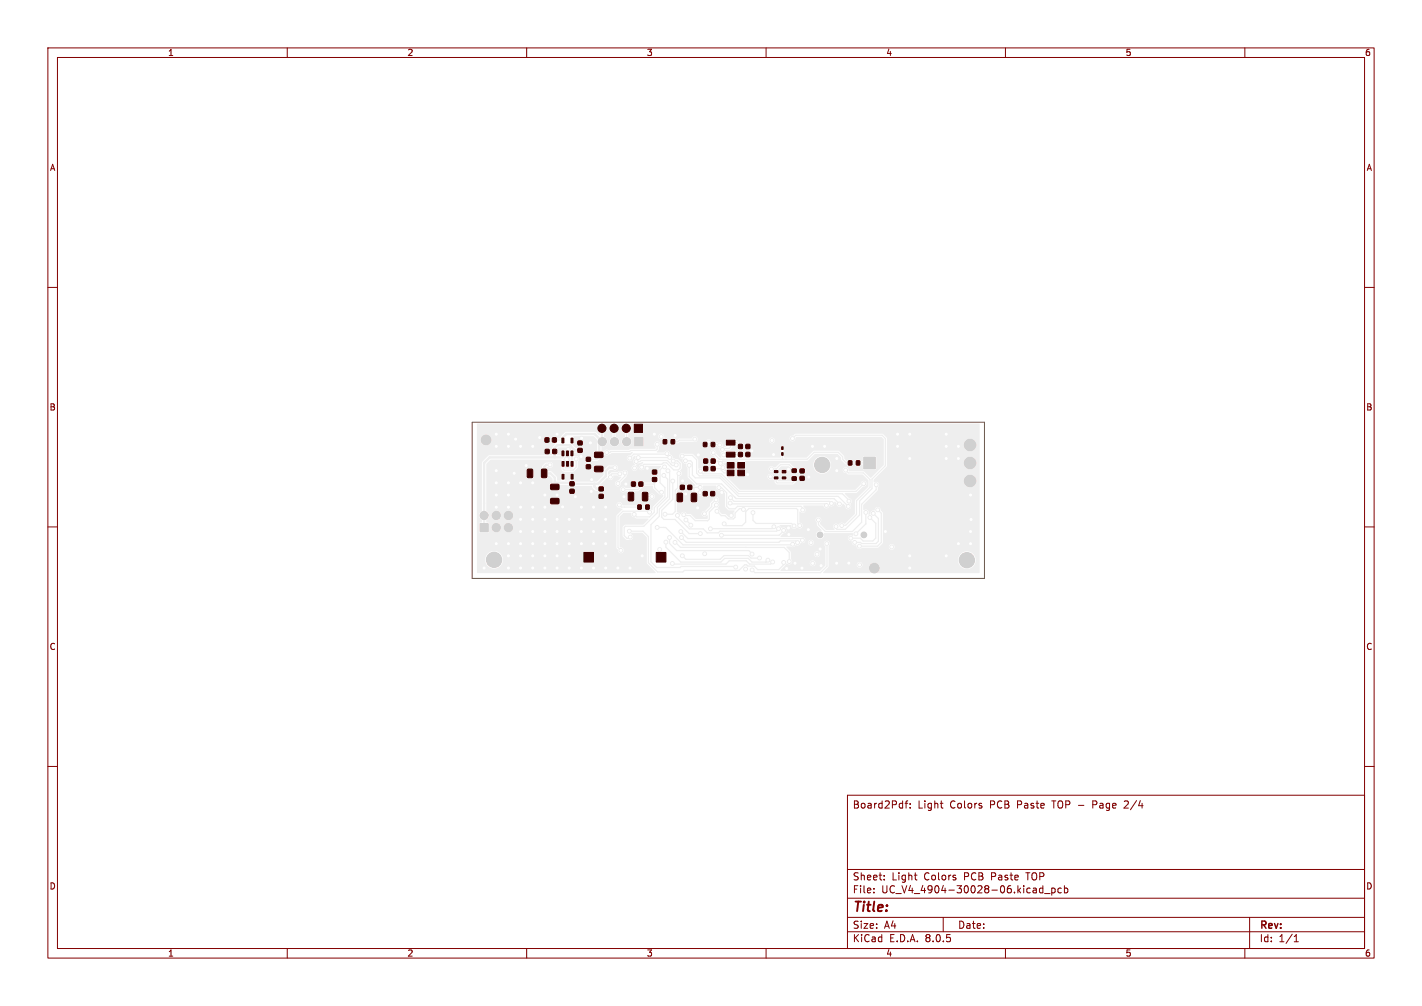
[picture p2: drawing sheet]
<svg xmlns="http://www.w3.org/2000/svg" width="297mm" height="210mm" viewBox="0 0 297 210" stroke-linecap="round" stroke-linejoin="round" font-family="sans-serif">
<defs><g id="words">
<text font-size="2.8" fill="#830000" x="178" y="190.9">Title:</text>
<g font-size="2.1" fill="#830000">
<text x="178" y="169">Board2Pdf:</text>
<text x="191.7" y="169">Light</text>
<text x="198.4" y="169">Colors</text>
<text x="206.9" y="169">PCB</text>
<text x="212.7" y="169">Paste</text>
<text x="220.2" y="169">TOP -</text>
<text x="228.8" y="169">Page</text>
<text x="235.6" y="169">2/4</text>
<text x="178" y="184">Sheet:</text>
<text x="186.2" y="184">Light</text>
<text x="193" y="184">Colors</text>
<text x="201.5" y="184">PCB</text>
<text x="207.2" y="184">Paste</text>
<text x="214.8" y="184">TOP</text>
<text x="178" y="186.7">File:</text>
<text x="184.1" y="186.7">UC_V4_4904-30028-06.kicad_pcb</text>
<text x="178" y="196.9">KiCad</text>
<text x="178" y="194.1">Size:</text>
<text x="184.7" y="194.1">A4</text>
<text x="185.7" y="196.9">E.D.A.</text>
<text x="193.3" y="196.9">8.0.5</text>
<text x="200" y="194.1">Date:</text>
<text x="263" y="194.3">Rev:</text>
<text x="263" y="196.9">Id:</text>
<text x="267.1" y="196.9">1/1</text>
</g>
<g font-size="1.8" fill="#830000">
<text x="35" y="11.9">1</text>
<text x="85" y="11.9">2</text>
<text x="135" y="11.9">3</text>
<text x="185" y="11.9">4</text>
<text x="235" y="11.9">5</text>
<text x="285" y="11.9">6</text>
<text x="10.3" y="35.9">A</text>
<text x="285.4" y="35.9">A</text>
<text x="10.3" y="85.9">B</text>
<text x="285.3" y="85.9">B</text>
<text x="10.3" y="135.9">C</text>
<text x="285.3" y="135.9">C</text>
<text x="10.3" y="185.9">D</text>
<text x="285.3" y="185.9">D</text>
<text x="35" y="199.9">1</text>
<text x="85" y="199.9">2</text>
<text x="135" y="199.9">3</text>
<text x="185" y="199.9">4</text>
<text x="235" y="199.9">5</text>
<text x="285" y="199.9">6</text>
</g>
</g></defs>
<g fill="#eee" stroke="#eee" stroke-width=".21">
<path d="M133.5 100.6h.7v.9h-.7z"/>
<path d="M131.9 100.6h.8v.9h-.8z"/>
<path d="M140.2 91.8h.7v.8h-.7z"/>
<path d="M138.5 91.8h.7v.8h-.7z"/>
<path d="M163.4 99.6h.7v.4h-.7z"/>
<path d="M163.4 98.2h.7v.5h-.7z"/>
<path d="M161.7 98.3h.8v.4h-.8z"/>
<path d="M161.7 99.6h.8v.4h-.8z"/>
<path d="M144.4 103l.9-.1 .2 .2v1.4l-.1 .2h-.8l-.2-.1z"/>
<path d="M141.5 103l.8-.1 .2 .2 .1 1.4-.2 .2h-.7l-.3-.1z"/>
<path d="M151.9 98.2h1.4v1.1h-1.4z"/>
<path d="M154.1 98.2h1.4v1.1h-1.4z"/>
<path d="M154.1 96.6h1.4v1.1h-1.4z"/>
<path d="M151.9 96.6h1.4v1.1h-1.4z"/>
<path d="M167.1 97.9h.8v.8h-.8z"/>
<path d="M167.1 99.5h.8v.7h-.8z"/>
<path d="M119.1 102.2h.8v.7h-.8z"/>
<path d="M119.1 100.6h.8v.8h-.8z"/>
<path d="M146.9 92.4h.7v.8h-.7z"/>
<path d="M148.6 92.4h.7v.8h-.7z"/>
<path d="M125.1 103.2h.9v.8h-.9z"/>
<path d="M125.1 101.7h.9v.7h-.9z"/>
<path d="M136.3 99.7h.8v.8h-.8z"/>
<path d="M136.3 98.2h.8v.7h-.8z"/>
<path d="M132.6 91.3h1.7v1.7h-1.7z"/>
<path d="M113.9 91.4h.7v.9h-.7z"/>
<path d="M115.4 91.4h.8v.9h-.8z"/>
<path d="M151.7 91.9h1.8v1h-1.8z"/>
<path d="M151.7 94.4h1.8v1h-1.8z"/>
<path d="M117.4 94.1h.4v1h-.4z"/>
<path d="M118.3 94.1h.4v1h-.4z"/>
<path d="M119.3 94.1h.4v1h-.4z"/>
<path d="M119.3 91.5h.4v.9h-.4z"/>
<path d="M117.4 91.5h.4v.9h-.4z"/>
<path d="M134.2 102.8h.9l.2 .1v1.4l-.1 .2-.8 .1-.2-.2z"/>
<path d="M131.3 102.8h.8l.2 .1 .1 1.4-.2 .2-.7 .1-.3-.2z"/>
<path d="M154.3 92.8h.7v.8h-.7z"/>
<path d="M155.8 92.8h.8v.8h-.8z"/>
<path d="M113.1 98l.9-.1 .2 .2v1.4l-.1 .2h-.8l-.2-.1z"/>
<path d="M110.2 98l.8-.1 .2 .2 .1 1.4-.2 .2h-.7l-.3-.1z"/>
<path d="M165.5 99.6h.8v.7h-.8z"/>
<path d="M165.5 97.9h.8v.7h-.8z"/>
<path d="M122.5 95.5h.8v.8h-.8z"/>
<path d="M122.5 97h.8v.8h-.8z"/>
<path d="M137.1 115.3h2v2h-2z"/>
<path d="M122 115.3h2v2h-2z"/>
<path d="M154.3 94.5h.7v.8h-.7z"/>
<path d="M155.8 94.5h.8v.8h-.8z"/>
<path d="M115 104.1l1.6-.1 .2 .3-.1 .7-.2 .2h-1.4l-.1-.3z"/>
<path d="M115 101.2l1.6-.1 .2 .2-.1 .8-.2 .1h-1.4l-.1-.2z"/>
<path d="M177.2 96.2h.7v.9h-.7z"/>
<path d="M178.9 96.2h.7v.9h-.7z"/>
<path d="M133.2 105.4h.7v.9h-.7z"/>
<path d="M134.9 105.4h.7v.9h-.7z"/>
<path d="M132.5 88.6h1.7v1.7h-1.7z"/>
<path d="M119.3 96.3h.4v1h-.4z"/>
<path d="M118.3 96.3h.4v1h-.4z"/>
<path d="M117.4 96.3h.4v1h-.4z"/>
<path d="M117.4 99h.4v1h-.4z"/>
<path d="M119.3 99h.4v1h-.4z"/>
<path d="M115.5 93.8h.7v.9h-.7z"/>
<path d="M113.9 93.8h.8v.9h-.8z"/>
<path d="M143.7 101.3h.7v.8h-.7z"/>
<path d="M142.1 101.3h.8v.8h-.8z"/>
<path d="M146.9 102.7h.8v.8h-.8z"/>
<path d="M148.5 102.7h.7v.8h-.7z"/>
<path d="M124.2 94.5l1.6-.1 .2 .2-.1 .8-.2 .1h-1.4l-.1-.2z"/>
<path d="M124.2 97.4h1.6l.2 .2-.1 .7-.2 .2h-1.4l-.1-.3z"/>
<path d="M148.6 97.4h.7v.8h-.7z"/>
<path d="M147 97.4h.8v.8h-.8z"/>
<path d="M163.3 93.3h.3v.5h-.3z"/>
<path d="M163.3 94.5h.3v.5h-.3z"/>
<path d="M148.6 95.8h.7v.9h-.7z"/>
<path d="M147 95.8h.8v.9h-.8z"/>
<path d="M180.4 95.4h2.4v2.4h-2.4z"/>
<path d="M120.7 93.6h.9v.8h-.9z"/>
<path d="M120.7 92.1h.9v.8h-.9z"/>
<path d="M100.3 109.3h1.7v1.7h-1.7z"/>
<circle cx="130.9" cy="92.2" r=".85"/>
<circle cx="128.3" cy="92.2" r=".85"/>
<circle cx="125.8" cy="92.2" r=".85"/>
<circle cx="101.5" cy="91.8" r=".5"/>
<circle cx="130.8" cy="89.4" r=".85"/>
<circle cx="128.3" cy="89.4" r=".85"/>
<circle cx="125.7" cy="89.4" r=".85"/>
<circle cx="202.6" cy="96.6" r="1.2"/>
<circle cx="202.6" cy="92.9" r="1.2"/>
<circle cx="202.6" cy="100.4" r="1.2"/>
<circle cx="182.6" cy="118.6" r=".5"/>
<circle cx="101.1" cy="107.6" r=".85"/>
<circle cx="103.6" cy="110.1" r=".85"/>
<circle cx="103.6" cy="107.6" r=".85"/>
<circle cx="106.2" cy="110.1" r=".85"/>
<circle cx="106.2" cy="107.6" r=".85"/>
</g>
<g fill="#ececec" stroke="#ececec" stroke-width=".21">
<circle cx="103.6" cy="90.6" r=".4"/>
<circle cx="152.7" cy="107.6" r=".4"/>
<circle cx="121.4" cy="113.5" r=".4"/>
<circle cx="168.9" cy="99.6" r=".4"/>
<circle cx="124" cy="118.6" r=".4"/>
<circle cx="126.5" cy="118.6" r=".4"/>
<circle cx="106.2" cy="118.6" r=".4"/>
<circle cx="187.5" cy="90.6" r=".4"/>
<circle cx="174.7" cy="117.6" r=".4"/>
<circle cx="177.3" cy="117.6" r=".4"/>
<circle cx="108.7" cy="116" r=".4"/>
<circle cx="106.2" cy="113.5" r=".4"/>
<circle cx="202.7" cy="100.8" r=".4"/>
<circle cx="106.2" cy="103.3" r=".4"/>
<circle cx="111.3" cy="111" r=".4"/>
<circle cx="116.3" cy="118.6" r=".4"/>
<circle cx="124" cy="113.5" r=".4"/>
<circle cx="111.3" cy="108.4" r=".4"/>
<circle cx="116.3" cy="116" r=".4"/>
<circle cx="197.6" cy="93.2" r=".4"/>
<circle cx="121.4" cy="105.9" r=".4"/>
<circle cx="120.2" cy="103.7" r=".4"/>
<circle cx="174.8" cy="95.7" r=".4"/>
<circle cx="197.6" cy="90.6" r=".4"/>
<circle cx="168.8" cy="110.6" r=".4"/>
<circle cx="126.5" cy="105.9" r=".4"/>
<circle cx="106.2" cy="116" r=".4"/>
<circle cx="112.7" cy="91.3" r=".4"/>
<circle cx="111.3" cy="116" r=".4"/>
<circle cx="107.4" cy="98.8" r=".4"/>
<circle cx="121.4" cy="118.6" r=".4"/>
<circle cx="106.2" cy="93.2" r=".4"/>
<circle cx="141" cy="90.9" r=".4"/>
<circle cx="169.7" cy="93.2" r=".4"/>
<circle cx="116.3" cy="103.3" r=".4"/>
<circle cx="145.9" cy="95" r=".4"/>
<circle cx="111.3" cy="100.8" r=".4"/>
<circle cx="108.7" cy="105.9" r=".4"/>
<circle cx="134.1" cy="116" r=".4"/>
<circle cx="121.4" cy="111" r=".4"/>
<circle cx="101.1" cy="118.6" r=".4"/>
<circle cx="111.3" cy="105.9" r=".4"/>
<circle cx="118.9" cy="108.4" r=".4"/>
<circle cx="126.5" cy="108.4" r=".4"/>
<circle cx="103.6" cy="105.9" r=".4"/>
<circle cx="202.8" cy="108.4" r=".4"/>
<circle cx="157" cy="94.1" r=".4"/>
<circle cx="106.2" cy="105.9" r=".4"/>
<circle cx="164.3" cy="118.7" r=".4"/>
<circle cx="150.8" cy="102.8" r=".4"/>
<circle cx="135.2" cy="97.8" r=".4"/>
<circle cx="190" cy="90.6" r=".4"/>
<circle cx="123.6" cy="100.1" r=".4"/>
<circle cx="200.2" cy="95.7" r=".4"/>
<circle cx="111.3" cy="118.6" r=".4"/>
<circle cx="200.2" cy="93.2" r=".4"/>
<circle cx="190" cy="95.7" r=".4"/>
<circle cx="130.3" cy="103.7" r=".4"/>
<circle cx="113.8" cy="105.9" r=".4"/>
<circle cx="124" cy="105.9" r=".4"/>
<circle cx="113.8" cy="116" r=".4"/>
<circle cx="118.7" cy="93.8" r=".4"/>
<circle cx="103.6" cy="103.3" r=".4"/>
<circle cx="202.7" cy="111" r=".4"/>
<circle cx="116.3" cy="111" r=".4"/>
<circle cx="131.6" cy="118.6" r=".4"/>
<circle cx="113.8" cy="103.3" r=".4"/>
<circle cx="145.7" cy="106" r=".4"/>
<circle cx="190" cy="118.6" r=".4"/>
<circle cx="121.4" cy="95.3" r=".4"/>
<circle cx="108.7" cy="100.8" r=".4"/>
<circle cx="121.4" cy="108.4" r=".4"/>
<circle cx="129" cy="118.6" r=".4"/>
<circle cx="171.5" cy="118.1" r=".4"/>
<circle cx="202.7" cy="113.5" r=".4"/>
<circle cx="164.8" cy="111.6" r=".4"/>
<circle cx="108.7" cy="111" r=".4"/>
<circle cx="174.8" cy="98.3" r=".4"/>
<circle cx="118.9" cy="116" r=".4"/>
<circle cx="124" cy="108.4" r=".4"/>
<circle cx="108.7" cy="113.5" r=".4"/>
<circle cx="113.8" cy="108.4" r=".4"/>
<circle cx="126.5" cy="116" r=".4"/>
<circle cx="161.6" cy="94.9" r=".4"/>
<circle cx="106.2" cy="90.6" r=".4"/>
<circle cx="118.9" cy="118.6" r=".4"/>
<circle cx="142.6" cy="100.4" r=".4"/>
<circle cx="156.2" cy="99.1" r=".4"/>
<circle cx="116.3" cy="90.6" r=".4"/>
<circle cx="107.7" cy="91.7" r=".4"/>
<circle cx="167.5" cy="118.6" r=".4"/>
<circle cx="126.5" cy="111" r=".4"/>
<circle cx="172.2" cy="93.2" r=".4"/>
<circle cx="116.3" cy="108.4" r=".4"/>
<circle cx="190" cy="116" r=".4"/>
<circle cx="200.2" cy="113.5" r=".4"/>
<circle cx="184.9" cy="111" r=".4"/>
<circle cx="123.5" cy="102.6" r=".4"/>
<circle cx="118.9" cy="111" r=".4"/>
<circle cx="113.8" cy="111" r=".4"/>
<circle cx="103.6" cy="100.8" r=".4"/>
<circle cx="126.5" cy="113.5" r=".4"/>
<circle cx="103.6" cy="98.3" r=".4"/>
<circle cx="118.3" cy="95.8" r=".4"/>
<circle cx="202.7" cy="103.3" r=".4"/>
<circle cx="171.3" cy="114.6" r=".4"/>
<circle cx="109.9" cy="97.2" r=".4"/>
<circle cx="164.7" cy="98" r=".4"/>
<circle cx="103.6" cy="93.2" r=".4"/>
<circle cx="118.9" cy="113.5" r=".4"/>
<circle cx="116.3" cy="113.5" r=".4"/>
<circle cx="117.5" cy="105.8" r=".4"/>
<circle cx="187.5" cy="93.2" r=".4"/>
<circle cx="108.7" cy="93.2" r=".4"/>
<circle cx="108.7" cy="108.4" r=".4"/>
<circle cx="143.2" cy="103.1" r=".4"/>
<circle cx="113.8" cy="118.6" r=".4"/>
<circle cx="166.1" cy="117.6" r=".4"/>
<circle cx="130.7" cy="101.1" r=".4"/>
<circle cx="103.6" cy="113.5" r=".4"/>
<circle cx="123.3" cy="92.4" r=".4"/>
<circle cx="111.3" cy="93.2" r=".4"/>
<circle cx="108.7" cy="118.6" r=".4"/>
<circle cx="136.7" cy="90.6" r=".4"/>
<circle cx="197.6" cy="116" r=".4"/>
<circle cx="164.7" cy="110.2" r=".4"/>
<circle cx="197.6" cy="95.7" r=".4"/>
<circle cx="113.8" cy="113.5" r=".4"/>
<circle cx="106.2" cy="100.8" r=".4"/>
<circle cx="124" cy="111" r=".4"/>
<circle cx="121.5" cy="91.5" r=".4"/>
<circle cx="111.3" cy="113.5" r=".4"/>
<circle cx="151" cy="97.6" r=".4"/>
<circle cx="150.5" cy="96.7" r=".4"/>
<circle cx="146.2" cy="101.7" r=".4"/>
<circle cx="136.2" cy="103.6" r=".4"/>
<circle cx="157.1" cy="115.7" r=".4"/>
<circle cx="132.5" cy="107.4" r=".4"/>
<circle cx="138.8" cy="97.5" r=".4"/>
<circle cx="139.8" cy="112.2" r=".4"/>
<circle cx="183.3" cy="106.4" r=".4"/>
<circle cx="179.5" cy="114" r=".4"/>
<circle cx="178.5" cy="113.2" r=".4"/>
<circle cx="182.4" cy="107.2" r=".4"/>
<circle cx="180.8" cy="107" r=".4"/>
<circle cx="178.8" cy="111.4" r=".4"/>
<circle cx="157.1" cy="119" r=".4"/>
<circle cx="172.7" cy="113.5" r=".4"/>
<circle cx="144.3" cy="109.6" r=".4"/>
<circle cx="143.3" cy="108.5" r=".4"/>
<circle cx="177.7" cy="112.3" r=".4"/>
<circle cx="181.7" cy="108" r=".4"/>
<circle cx="139.3" cy="94.7" r=".4"/>
<circle cx="131.5" cy="95.6" r=".4"/>
<circle cx="139.9" cy="95.5" r=".4"/>
<circle cx="133.3" cy="95.5" r=".4"/>
<circle cx="141.2" cy="97.1" r=".4"/>
<circle cx="132.9" cy="96.4" r=".4"/>
<circle cx="140.6" cy="96.2" r=".4"/>
<circle cx="134" cy="97.5" r=".4"/>
<circle cx="129.5" cy="98.9" r=".4"/>
<circle cx="127.5" cy="99.6" r=".4"/>
<circle cx="140.4" cy="117.6" r=".4"/>
<circle cx="161.4" cy="117.3" r=".4"/>
<circle cx="158.6" cy="116.5" r=".4"/>
<circle cx="129.1" cy="101" r=".4"/>
<circle cx="142.5" cy="116" r=".4"/>
<circle cx="130.5" cy="98.7" r=".4"/>
<circle cx="167.6" cy="112.8" r=".4"/>
<circle cx="142.2" cy="111" r=".4"/>
<circle cx="160.4" cy="116.9" r=".4"/>
<circle cx="139.1" cy="113.2" r=".4"/>
<circle cx="142.3" cy="112.2" r=".4"/>
<circle cx="166.6" cy="113.3" r=".4"/>
<circle cx="165.6" cy="113.6" r=".4"/>
<circle cx="137.3" cy="110.1" r=".4"/>
<circle cx="164.8" cy="117.2" r=".4"/>
<circle cx="141" cy="113.2" r=".4"/>
<circle cx="131.4" cy="110.9" r=".4"/>
<circle cx="163.7" cy="117.4" r=".4"/>
<circle cx="150.3" cy="92.9" r=".4"/>
<circle cx="138.1" cy="91.1" r=".4"/>
<circle cx="138.2" cy="102.8" r=".4"/>
<circle cx="169.7" cy="117.6" r=".4"/>
<circle cx="129.4" cy="105.4" r=".4"/>
<circle cx="170.7" cy="115.7" r=".4"/>
<circle cx="132.5" cy="97.7" r=".4"/>
<circle cx="186.2" cy="114.2" r=".4"/>
<circle cx="160.9" cy="99.5" r=".4"/>
<circle cx="169.4" cy="113.3" r=".4"/>
<circle cx="130.1" cy="102.2" r=".4"/>
<circle cx="161.2" cy="92" r=".4"/>
<circle cx="146.2" cy="102.9" r=".4"/>
<circle cx="153.7" cy="118.4" r=".4"/>
<circle cx="139.5" cy="98.3" r=".4"/>
<circle cx="150.7" cy="111.7" r=".4"/>
<circle cx="163.7" cy="110.7" r=".4"/>
<circle cx="179.5" cy="117.9" r=".4"/>
<circle cx="147.2" cy="115.6" r=".4"/>
<circle cx="155.3" cy="106.4" r=".4"/>
<circle cx="149.7" cy="106.7" r=".4"/>
<circle cx="157.3" cy="107" r=".4"/>
<circle cx="165.8" cy="109.8" r=".4"/>
<circle cx="167" cy="109.7" r=".4"/>
<circle cx="151.2" cy="109.3" r=".4"/>
<circle cx="167.7" cy="106.5" r=".4"/>
<circle cx="150.1" cy="101.8" r=".4"/>
<circle cx="155.7" cy="118.8" r=".4"/>
<circle cx="131.6" cy="112.1" r=".4"/>
<circle cx="138.6" cy="99.2" r=".4"/>
<circle cx="146.3" cy="111.4" r=".4"/>
<circle cx="161.6" cy="110" r=".4"/>
<circle cx="148.4" cy="110.4" r=".4"/>
<circle cx="140.5" cy="100.4" r=".4"/>
<circle cx="161.1" cy="97.9" r=".4"/>
<circle cx="150.9" cy="93.8" r=".4"/>
<circle cx="151.1" cy="95" r=".4"/>
<circle cx="137.8" cy="114.7" r=".4"/>
<circle cx="138.9" cy="107.3" r=".4"/>
<circle cx="129.7" cy="114.9" r=".4"/>
<circle cx="141.8" cy="98.8" r=".4"/>
<circle cx="135.7" cy="106.9" r=".4"/>
<circle cx="149.6" cy="104.3" r=".4"/>
<circle cx="147.1" cy="107.2" r=".4"/>
<circle cx="173.7" cy="105.1" r=".4"/>
<circle cx="152.6" cy="103.9" r=".4"/>
<circle cx="142.8" cy="107.4" r=".4"/>
<circle cx="149.6" cy="105.4" r=".4"/>
<circle cx="172.6" cy="105.5" r=".4"/>
<circle cx="152.5" cy="105" r=".4"/>
<circle cx="177.3" cy="104.6" r=".4"/>
<circle cx="142.5" cy="95.2" r=".4"/>
<circle cx="143.2" cy="96.2" r=".4"/>
<circle cx="177.2" cy="105.7" r=".4"/>
<circle cx="143.9" cy="97.1" r=".4"/>
<circle cx="175.3" cy="105.2" r=".4"/>
<circle cx="148" cy="92.3" r=".4"/>
<circle cx="145.1" cy="91.7" r=".4"/>
<circle cx="162.6" cy="110.4" r=".4"/>
<circle cx="141.5" cy="107.6" r=".4"/>
<circle cx="137.3" cy="92.7" r=".4"/>
<circle cx="120.3" cy="95.8" r=".4"/>
<circle cx="126.7" cy="94.5" r=".4"/>
<circle cx="176.6" cy="98.1" r=".4"/>
<circle cx="175.8" cy="109.7" r=".4"/>
<circle cx="165.5" cy="91.5" r=".4"/>
<circle cx="174.6" cy="109.9" r=".4"/>
<circle cx="180.4" cy="101" r=".4"/>
<circle cx="183" cy="101.2" r=".4"/>
<circle cx="146.3" cy="98.4" r=".4"/>
<circle cx="170.9" cy="108.5" r=".4"/>
<circle cx="114.9" cy="97" r=".4"/>
<circle cx="128.4" cy="97.6" r=".4"/>
<circle cx="149" cy="94.5" r=".4"/>
</g>
<g fill="none" stroke="#eee" stroke-width=".25">
<path d="M107.4 98.8h.1M107.6 91.8h.1M107.7 91.7l-.1 .1M112.7 91.3l.5 .5 1.1 .1v2.3M115.8 91.8l1.8 .2M115.8 94.2l.1 .1M115.9 94.3v1.2M117.6 94.6l-.1 .9M118.3 95.8l.2 .3v.7M118.7 93.8l-.2 .2v.6M120.3 95.8v1.7l-.6 .6h-1.9l-.2-.2v-1.1M121.4 95.3l-.1 1.4 .7 .7h2.6l.5 .5-1.5 1.5v.7"/>
<path d="M121.5 91.5l-.4 .3v.7l2.2-.1M125.1 95v.5l-.4 .4h-1.8M128.3 89.4v2.8M129.5 98.9h-1.7l-.3 .3v.4M130.5 98.7v.7l-1.4 1.6M130.8 89.4l.1 2.8M132.9 96.4h.8l.2-.3h5.5l1 1.1h.7l.1-.1M133.3 95.5h6.6M135.2 97.8l.8 .8h.7l-.2 .1h-1.3l-.9 .9h-1.3l-.7 .7v.8h-1.6M137.3 92.7v1l-.3 .3h-5.3l-.2 .2h-3.9l-.2 .3h-.7M138.1 91.1l.8 .8v.3M138.6 99.2l.9 .8v3.8l-2.2 2.1v1.1l-2.8 2.9h-3.9l-.2 .2v1.7l.5 .6h.5l.2-.3"/>
<path d="M138.8 97.5h-.3l-.6 .6v2.7l1 1v1.9l-2.3 2.3v.9l-.9 1h-2.7l-.5-.5M139.3 94.7l-6.9 .1-.9 .8M139.5 98.3l.4 .1v5.7l-2.2 2.2v1.5l-1.7 1.7v7.8l1.2 1.2h4.9l.2-.2h11.2l.2 .1M139.9 95.5h.1M140.2 96.9h.1M140.6 96.2h.9l.6 .6v.9l-.4 .4h-1l-1.5-1.5h-.6l-.4 .3h-3.7l-.5 .6M141 90.9h5l.2 .1v3.6l-.3 .4v.7l.5 .6h1v1.5M141.6 96.3h.1M141.8 98.8l-.3 .3v2.8l-.5 .5v4.4l-.5 .5h-1.6M142.5 95.2l.1-.1h2l.9 .9v2.8l.6 .6h4.4l3.8 3.7h21.7l1.3 1.3v.2M143.2 96.2h1.1l.3 .4v2.5l.6 .7h5.2l3.8 3.8h20.9l2.1 2.1M143.9 97.1v2.4l1.6 1.5h5.2l3.1 3.1h20.4l1.1 1.1"/>
<path d="M145.1 91.7l-.2 .2h-3l-.4 .3h-1M146.3 98.4l.5 .5h3.9l3.7 3.7h24.4l1.6-1.6M148 92.3v.2l-.3 .3h-.4M148.9 92.8l1.4 .1M148.9 96.3h1.1l.5 .4 .5-.4h3l.8 .8M148.9 97.8h1.9M149 94.5l1.2 1.4h18.4l1.5-1.5h5l.9 1v.5l.7 .7h.9M151 97.6l-.4 .5 .6 .6h1.4M151.1 95h.1M154.7 93.2l-.8-.8h-1.3v.9l-.3 .3h-1.2l-.2 .2M154.7 94.9l-3.6 .1M154.8 98.7h1l.4 .4"/>
<path d="M156.2 94.1h.8M156.2 93.2v1.7h5.4M160.9 99.5l.2 .3h1v.8l.2 .2h3.3l.3-.3v-.6M161.1 97.9h1M162.1 97.9l.9-.9h1.8l1.1 1v.3h1.6M162.1 97.9v.6M164.1 95.9h.1M164.7 98l-.6 .5h-.3M165.5 91.5l.7-.6h18l.7 .6v5.7l-2.8 2.8v2l-2.6 2.6v2.9l-3 3h-1.7l-.2-.2v-.4M168.9 99.6h-1.1l-.3 .3M176.6 98.1l.6 .6h3.1l1.4 1.4v1.6l-2.8 2.9v2.8l-2.3 2.3h-.8M179.2 96.6h2.4"/>
<path d="M123.5 102.6v.8l.2 .2h1.9M129.4 105.4l.4 .5h3.8M131.4 110.9h2.9l1.1 1.1v5.5l2 1.9h5.2l.3-.3h11.5l1.1-1.2h.4l.3 .3h1.4l.7 .7h4.4l1-1v-.5M131.8 103.7h-1.5M135.2 105.9v.8l.5 .2-.2-.2h-5.4l-1 1v6.6l.6 .6M136.2 103.6l-1.5 .1M136.7 101l-2.8 .1v.5l-.7 .6h-3.1M136.7 100.1v1.7l.9 .9 .6 .1M137.3 110.1h1.7l3.7 3.6h22.7l.2-.1M137.8 114.7v1.3l.3 .3M138.7 110.1h.1M139.1 113.2v1l3.1 3.1h8.4l.7-.7h5l.8 .7h2.9"/>
<path d="M139.8 112.2v1.2l1.5 1.5h15.1l.7 .8M140.5 100.4v3.8l-2.3 2.4v1.4l.5 .4h2.3l2.9 3h2.4M141 113.2l1.1 1.1h21.7l1 1v1.9M141.5 107.6v.3l2.5 2.5h2.9l.8 .8h2.3l.4-.3h11.8l.4-.5M142.2 111l1.5 1.4h23.5l.4 .4M142.3 112.2l1 1h19.4l.3-.3h3.2l.4 .4M142.5 116h.1M142.5 116l.7 .8h7.3M142.6 100.4l-.1 1.3-.5 .6v1.5M142.8 107.4l.2 .2h1.1l1.1 1.1h2.6M143.2 103.1h-.8l-.4 .5M143.3 108.5l1 1.1"/>
<path d="M144.1 101.7h2.1M145.1 101.7l-.2 .2v1.9M146.2 102.9h.9l.2 .2M147.1 107.2h.1M147.8 108.7h.1M148.4 110.4h.1M149.4 104.3h.2M149.5 104.3l-.9 .9v.6l-1.4 1.4M149.6 105.4l-1.4 1.5v1.4l-.4 .4M149.9 103.1l.7 .6v1.7l2.1 2.2M150.1 101.8h.6l1.1 1.1v2.8l.5 .5h1.2l.5-.5h13.3l.4 .4v.4M150.5 116.7v.1"/>
<path d="M150.8 102.8l-.3 .3h-1.7M151.2 109.3l.4 .4h3.4l.7-.7v-2.2l.7-.7h9.9l.3 .3v2.9l.4 .4M152.5 105l.2 .2h19.6l.3 .3M152.6 103.9l.7 .8h19.9l.5 .4M152.6 104h.1M154 102.8h.1M155.3 106.4l.1-.2h-1l-.9 .9v.9l-.3 .3h-1.1l-.7-.7h-.7l-1-.9M157.3 107v1.6l.6 .7h7.4l.5 .5M158.6 116.5h-1.7l-.6-.5h-5.1l-.7 .7M158.6 116.5h.1M160.4 116.9l-.4 .4M161.4 117.3l-.5 .5h-4.3l-.7-.7h-3.6l-.7 .7h-11l-.2-.2"/>
<path d="M161.6 110l-.3 .4h-12.9M162.6 110.4h.1M163.7 110.7l-1 1h-12M172.7 113.5v4.7l-1.3 1.3h-13.8l-.5-.5M180.8 109.4l-2 2M180.8 109.4h.1M180.8 107v2.4M181.7 108l1.2 1.3v3l-.6 .6h-2l-.6-.6h-2M182.4 107.2l1.1 1v4.8l-.5 .5h-3.1l-.2-.3h-1.2M183 101.2v1l-3 3.1v3.7l-2 2h-5.6l-1.5-1.5v-1M183.3 106.4l.8 .7v6.1l-.8 .8h-3.8"/>
</g>
<path d="M109.9 97.2l.8 .8v.8M133.3 89.4l.1 2.8M133.3 89.8l.1 .1M152.6 97.1h.3l1.6 1.6h.3M163.4 94.8l.1 1.1M181.6 96.6h.1" fill="none" stroke="#eee" stroke-width=".21"/>
<path d="M114.9 97h-.8l-.5 .5v1.3h1.4l.9 .9v2M115.9 95.3l-.1-1.8 .6-.6h2.7l1 1.1h1l-1.3-.1-.3 .4-.1 2.2M117.5 95.5h-15.2l-1.2 1.2v13.4M117.6 92v-.7l.7-.7h5.9l1.6 1.6-.6 .6v2l-.1 .2M119.5 99.5v1.5M125.7 89.4v2.7M128.4 97.6h-1.2l-.7 .7v1.1l-1.6 1.6h-5.4M115.9 104.6h.4l1.2 1.2M115.9 100.8h3.3l.3 .2M119.5 102.5v.5l.7 .7M124.2 101v.6l.4 .5h1" fill="none" stroke="#eee" stroke-width=".5"/>
<g fill="#eee">
<path d="M99.6 88.5l25.4-.1v.2a1.13 1.13 0 0 0 .3 1.8l-.2 .5-.8-.7h-6.1l-1 .8-.2 .5h-.5l-.3-.3h-.8l-.2 .3v.7l.1 .2 .7 .3-.5 .5-.3 .7v.7l.2 .3-.1 .1-13.3 .1-1.3 1.5-.1 10.1a1.13 1.13 0 0 0 .1 1.9l-.1 .4-.5 .2v1.9l.1 .1h1.8l.2-.2v-1.7l-.2-.2h-.4v-.5a1.18 1.18 0 0 0 0-2v-3.6h32.4v1.5l.3 .3h.8a.5 .5 0 0 0 .4-.7l.1-.1a.65 .65 0 0 0 .9 .2 .65 .65 0 0 0 .1-1 .65 .65 0 0 0-1 .1l-.1-.5-.4-.2h-.8l-.3 .4h-32.4v-4.9h11.3v1.5l.2 .3h1.1l.2-.6h.3l.7 .6v.9l-.4 .1-.2 .3v.9l.4 .3h1.5l.3-.3v-.9h1.7l.5 .4h.7l.2-.2h3.5l.9 1.1 .8 .2h.6l.3-.3v-.7l-.3-.3h-.5l-.1-.1 1.6-1.5a.66 .66 0 0 0 .8 .4 .66 .66 0 0 0 .4-.9l.8-.1 .4 .3h.4v.2l-.6 .6a.62 .62 0 0 0-.6 .8 .62 .62 0 0 0 .8 .4 .62 .62 0 0 0 .4-.8l1.1-1.1 .1-.4a.61 .61 0 0 0 0-.9 .61 .61 0 0 0-.9 .1h-.2a.68 .68 0 0 0-.9 .2h-1.1l-.8 .5v-.6l.4-.4h.6a.62 .62 0 0 0 .9 0 .62 .62 0 0 0 0-.9 .62 .62 0 0 0-.9 0h-.9l-.9 .8-.1 1.2-1.4 1.3h-4.6l-.2-.1v-1.5l-.2-.1-.6 .1-.1 1.4-1.1-.1 .1-1.2-.2-.2-.6 .1v1.4h-.8l-.2-.9-1-.9-.8-.2-.2-.6 .1-.2a.68 .68 0 0 0 .9 .1 .68 .68 0 0 0 .2-.9 .64 .64 0 0 0-1-.1l-.6 .1-.5 .5-.1 .5-.3 .4h-11.3v-1.3l.9-.9h14.7l.2 .2-.2 .2 .1 1.7 .5 .5 2.1-.1 .7-.8 .1-1.3a.65 .65 0 0 0 .1-.9 .65 .65 0 0 0-.9-.2l.1-.7 1.5 .2 .3-.3v-.6l-.3-.4-1.3 .1-.6-.6v-.2l.3-.2v-1.1l-.2-.2 .1-.1h4.2l.8 .8-.1 2.2-.7 .3-.1 1.1h-.3l-.4-.3h-.7l-.2 .2-.1 .7 .2 .4h.8l.4-.3h1.2l.5-.5 .7-.1 .3-.7a1.14 1.14 0 0 0 1.2-.1l.3-.2h3.8l.5-.2v.2l-.5 .4a.62 .62 0 0 0-.7 .7 .62 .62 0 0 0 .8 .6 .62 .62 0 0 0 .5-.8l.3-.4 .2 .2a.61 .61 0 0 1-.3 .8 .81 .81 0 0 0 .2 .9 .62 .62 0 0 0-.7 .5 .62 .62 0 0 0 .5 .7 .62 .62 0 0 0 .7-.3l-.3-.9 1.5-.5v.2l-.2 .2a.62 .62 0 0 0-.7 .7 .62 .62 0 0 0 .8 .5 .62 .62 0 0 0 .4-.8h3.4v.2l-.5 .6v1.5l-.5-.1h-.8l-.2 .3v.9h-1.4l-.4-.3h-.7l-.3 .3 .1 .9-.2 .3h-2.4a.63 .63 0 0 0-.9-.2 .63 .63 0 0 0 0 1 .63 .63 0 0 0 .9-.2h2.6l1.2-1.1h1.8l.1 .6 1 1 .6 .4h.5l.1 .2-2.2 2.2-.2 .7-.4-.2v-.8l-.3-.3h-.6l-.2 .1-.2 1.1-.3-.1v-.8l-.3-.3h-.7l-.3 .3h-2.9a.64 .64 0 0 0-.6-.7 .64 .64 0 0 0-.6 .7 .64 .64 0 0 0 .7 .5l.5 .2v.2l-1.2 1.3v6.6l.3 .5a.62 .62 0 0 0 .6 .7 .62 .62 0 0 0 .6-.8 .62 .62 0 0 0-.8-.4l-.1-6.4 .9-.9h1.5l.1 .2a.66 .66 0 0 0 .7 .8l.3 .2h2.4l.2 .2-1.2 1.1h-3.7l-.5 .4v2l.7 .8h.7a.65 .65 0 0 0 .7-.5 .65 .65 0 0 0-.4-.8l.2-.2h2.1l1 .9v5.4l1.8 1.9v.2h-37.2l-.1-2.9h1.7a1.85 1.85 0 0 0 2.6 1.9 1.85 1.85 0 0 0 .5-3.2 1.85 1.85 0 0 0-3 1.1l-.1 .2h-1.7v-24.9h.9a1 1 0 0 0 1.5 .9 1 1 0 0 0 .1-1.7 1 1 0 0 0-1.6 .6v.2h-.9z"/>
<path d="M126.4 88.4h1.1l.1 .1a1.08 1.08 0 0 0 .3 1.9v.8a1.06 1.06 0 0 0-.4 1.7 1.06 1.06 0 0 0 1.7-.1 1.06 1.06 0 0 0-.6-1.6v-.8a1.15 1.15 0 0 0 .3-1.9h1.2a1.22 1.22 0 0 0 .5 2l-.1 .7a1.06 1.06 0 0 0-.5 1.6 1.06 1.06 0 0 0 1.7 .1 1.06 1.06 0 0 0-.4-1.7l-.1-.1h6.3a.88 .88 0 0 0 .8 .7v.8l.4 .3 .7-.2 .1-.8h.4v.7l.4 .3h.6l.3-.3 .5-.1 .3-.3h2.9a.62 .62 0 0 0 .7-.4 .62 .62 0 0 0-.5-.8 .62 .62 0 0 0-.7 .6h-2.6l-.6 .3-.3-.3-.6-.1-.4 .4h-.4l-.2-.3-.6-.3a.63 .63 0 0 0-.5-.8 .63 .63 0 0 0-.7 .6h-6.3l.1-.7a1.13 1.13 0 0 0 .1-1.9l73.2-.1v31.2h-21.4a1.04 1.04 0 0 0 .1-1.7 1.04 1.04 0 0 0-1.6 .3 1.29 1.29 0 0 0 .4 1.4h-10.2l1.1-1.2 .1-.5h5.8l.1 .2a.61 .61 0 0 0 .9 .3 .61 .61 0 0 0-.1-1 .61 .61 0 0 0-.9 .5h-5.8v-1.1h27v.3a1.85 1.85 0 0 0 2.8 1.4 1.85 1.85 0 0 0 0-3.1 1.85 1.85 0 0 0-2.8 1.4h-27v-2.8a.63 .63 0 0 0 0-1 .63 .63 0 0 0-1 .2 .63 .63 0 0 0 .3 .9v3.9l-1.2 1.2h-8.1l-.1-.2 1.3-1.4 .1 .1a.6 .6 0 0 0 .9-.1h3.8l.1 .2a.61 .61 0 0 0 .9 .3 .61 .61 0 0 0-.1-1 .61 .61 0 0 0-.9 .5h-3.8l.2-.4-.3-.5v-1h4.8a.61 .61 0 0 0 .9 .5 .61 .61 0 0 0 .1-1 .61 .61 0 0 0-.9 .3l-.1 .2h-4.8l-.1-.6-.9-.9 .1-.1h.9a.81 .81 0 0 0 1.1-.3 1.1 1.1 0 0 0 1-.5h1.5a.61 .61 0 0 0 .8 .5 .61 .61 0 0 0 .2-1 .61 .61 0 0 0-1 .3v.2h-.9a.67 .67 0 0 0 .2-.8 .67 .67 0 0 0-.7-.4h-4.3l-.1-.2 .6-.5a.65 .65 0 0 0 .6-.9 .65 .65 0 0 0-1-.3l-.4-.4 .1-.2h2.2l.1 .2a.66 .66 0 0 0 .6 .6 .66 .66 0 0 0 .7-.3 .64 .64 0 0 0 1.1-.2 .64 .64 0 0 0-.7-.9l.1-2.2a.67 .67 0 0 0 1.1 .1 .67 .67 0 0 0-.2-1l-.2-.2 .2-.2h4.1a.68 .68 0 0 0 .6 .6 .68 .68 0 0 0 .7-.5 .67 .67 0 0 0 .8-.1 .67 .67 0 0 0 .1-.7l.5 .2a.67 .67 0 0 0 .6 .8 .67 .67 0 0 0 .7-.7l.6 .5a.64 .64 0 0 0 .9 .7 .64 .64 0 0 0 .1-1.1 .63 .63 0 0 0 .3-.7 .63 .63 0 0 0-.6-.5l-.8-.9v-.2h2.4l1.3-1.3a.63 .63 0 0 0 .8-.6 .63 .63 0 0 0-.7-.6 .63 .63 0 0 0-.5 .7l-1.2 1.2h-24l-2.7-2.6 .1-.2h8.3a.64 .64 0 0 0 .9 .6l.5 .1 .1 .6 .5 .3h3.3l.9-.9v-.6l-.1-.2-.8-.1-.4 .3v.9h-2.6l-.2-.2 .3-.3v-.5h.5l.1 .7h.9l.1-.2v-.5l-.9-.1-.2 .1h-.5l-.2-.1h-.9a.84 .84 0 0 0-1.2-.2l-.1 .3h-8.3l1.4-.1 .1-1.3-.2-.1h-1.4l-.2 .3-.3 .1-.1-.1 .1-.3a.75 .75 0 0 0-.3-1.1l.1-.3h2.6l.1 1.1 .2 .2h6.4v.2a.73 .73 0 0 0 1 .4l.2 .4h.9l.1-.7-.2-.2 .6-.6 1.6-.1 .5 .6v.6l.2 .3 .8 .1 .3-.2a.46 .46 0 0 1 .6 .2h.8l.3-.3v-.6l-.2-.3h-.9a.46 .46 0 0 1-.4 .3 .46 .46 0 0 1-.4-.3l-.4-.1-.7-.7h4.7v.3a1.85 1.85 0 0 0 2.8 1.4 1.85 1.85 0 0 0 0-3.1 1.85 1.85 0 0 0-2.8 1.4h-4.7l-.3-.2h-1.9l-1 .8h-.5a.61 .61 0 0 0-.6-.2 .61 .61 0 0 0-.4 .6h-5l.2-.2-.1-1.4 13.1-.1 1.5-1.5h4.7l.7 .8 .1 .6 .8 .8 .4 .1 .3 .3 .8-.1 .1-.2 .1-.7h.4v.7l.3 .3h.6l.4-.3h.3l.1 1h2.5l.2-.1v-2.5l-.1-.1h-2.6l-.1 .9a.31 .31 0 0 1-.3 .1 .31 .31 0 0 1-.2-.3h-.8l-.3 .3h-.4l-.3-.3h-.6l-.5 .2-.5-.5v-.5l-1.2-1.1h-5.1l-1.6 1.4h-4.6l-.1-1.6h-.6v1.5l-.1 .1h-7.6l-.2-.1 .1-.9-.3-.3h-.7l-.5 .4-.3-.4h-2.1l.2-.3h.8l.5-.4 .1-.4h.6l.2-.2 .2 .1 .2 .8h.9l.2-.3-.1-.8-.8-.2-.7-.5h6.9a.6 .6 0 0 0 .8 .5 .6 .6 0 0 0 .3-1h3.2v.2a.63 .63 0 0 0 .8 .4 .63 .63 0 0 0 .5-.7l.2-.2h17.7l.5 .4v5.5l-2.6 2.6h-.2l-1.4-1.3h-3.1a.62 .62 0 0 0-.4-.8 .62 .62 0 0 0-.8 .3 .62 .62 0 0 0 .4 .8l.6 .3 3.1 .1 1.2 1.2v1.3l-2.8 2.8-.1 2.9-2 2a.98 .98 0 0 0-1.4 .2 .64 .64 0 0 0-1 .1 .64 .64 0 0 0 .2 .9l-1.8 .1-1.2-1.2v-.3a.63 .63 0 0 0 .1-.9 .63 .63 0 0 0-.9 0 .63 .63 0 0 0 .1 .9v.5l1 1v.2a.87 .87 0 0 0-1.2 .7 .87 .87 0 0 0 1 1 .87 .87 0 0 0 .7-1.2h5.9l.2 .4-.1 .2a.65 .65 0 0 0-1 .3 .65 .65 0 0 0 .8 .8v.1a.67 .67 0 0 0 1 .7 .67 .67 0 0 0 .3 .8 .67 .67 0 0 0 .9-.3h3.2l.3-.1h2l.1 .1a.61 .61 0 0 0 .9 .3 .61 .61 0 0 0-.1-1 .61 .61 0 0 0-.9 .6h-2l.8-.9v-6.2l-.5-.6a.64 .64 0 0 0-.7-.7 .64 .64 0 0 0-.5 .8h-.2a.86 .86 0 0 0-.8 .8h-.3a.67 .67 0 0 0-.2-.9 .67 .67 0 0 0-.8 0l-.1-1.1 3-3v-.6a.66 .66 0 0 0 .2-1 .66 .66 0 0 0-1-.1v-.6l2.7-2.8v-5.8l-.8-.9-18.2-.1-.6 .4a.61 .61 0 0 0-.7 .6h-3.2a.61 .61 0 0 0-.7-.1 .61 .61 0 0 0-.4 .6h-6.9l-.2-.3h-1.8l-.2 .2 .1 1.3h-.7a.68 .68 0 0 0-.2-.8 .68 .68 0 0 0-.9 .1h-.3l-.3-.4h-.6a.68 .68 0 0 0-.6-.4 .68 .68 0 0 0-.7 .4h-.4l-.2 .3v.7l.1 .3 .8 .1 .6-.6 .4 .6h.6l.5-.4 .6 .6a.64 .64 0 0 0 .4 .7v.2a.75 .75 0 0 0 0 .9h-.3l-.8-.7a.63 .63 0 0 0-.4-.9 .63 .63 0 0 0-.8 .6 .63 .63 0 0 0 .7 .6l.2 .5h-.7l-.3 .3v.7l.4 .4-.4 .4 .1 1.1-1.4 .1-.1-.1a.68 .68 0 0 0-1-.7l-.1-2-1.1-1-1.8-.1a.64 .64 0 0 0-1 .4 .64 .64 0 0 0 .7 .8v.1a.68 .68 0 0 0 .8 .9v.4l.2 .4v1.9l1.6 1.7-.1 .1h-.3l-.4-.3h-.7l-.3 .3v.7l.3 .3h.9a.3 .3 0 0 1 0 .3 .3 .3 0 0 1-.3 .2l-.1 .2v1.6l.3 .2h.9l.3-.3 .1-1.2h.8l.4 .3h.6l.3-.3v-.7l-.1-.2h-1.1l-.1-.1 .2-.5v-.5h2.8a.74 .74 0 0 0 .2 .9 .74 .74 0 0 0 .9 0l.7 .7 .1 2.8 .7 .7 1.2 .1-.2 .5v.8l-.2 .1h-.7l-.8-.7h-.7l-.4-.4-.1-.5-.4-.3 .1-.2a.73 .73 0 0 0-.1-1.1 .63 .63 0 0 0-.1-1 .63 .63 0 0 0-.9 .6l-.6 .6v.6l-1 1a.65 .65 0 0 0-.7 .4 .65 .65 0 0 0 .3 .8 .65 .65 0 0 0 .8-.2l.1 .6-.1 .2h-2.3l-1.1-1.1h-.8a.72 .72 0 0 0-.7-.5 .72 .72 0 0 0-.7 .5l-.8-.4 .1-4.3 .5-.7v-2.4a.7 .7 0 0 0 .5-.6 .7 .7 0 0 0-.3-.7l.3-.5v-1.1l-.7-.7-.8-.2a.43 .43 0 0 1-.5-.5l-.5-.3a.68 .68 0 0 0-.4-.8 .68 .68 0 0 0-.8 .4h-1.5v-.2l.4-.4v-.6a.63 .63 0 0 0 .1-.9 .63 .63 0 0 0-.9 0 .63 .63 0 0 0 .1 .9l-.1 .4h-5.1l-.4 .2h-3.8l-.3 .1a.69 .69 0 0 0-1.1 .3l-.5-.2v-.8a1.14 1.14 0 0 0 1.2-.9 1.14 1.14 0 0 0-.6-1.3v-.7a1.15 1.15 0 0 0 .2-1.9z"/>
<path d="M116.4 93.6l.2-.2h2.2l.4 .4-.2 .4v2.4l.1 .8 .5 .1 .1 .2-1.7 .1v-1.5l-.3-.2a.21 .21 0 0 1-.1-.2 .21 .21 0 0 1 .2-.1l.2-.7v-1l-.7-.1-.1 1h-.8l.1-.5z"/>
</g>
<g fill="#fff" stroke="#fff" stroke-width=".21">
<circle cx="103.6" cy="90.6" r=".2"/>
<circle cx="152.7" cy="107.6" r=".2"/>
<circle cx="121.4" cy="113.5" r=".2"/>
<circle cx="168.9" cy="99.6" r=".2"/>
<circle cx="124" cy="118.6" r=".2"/>
<circle cx="126.5" cy="118.6" r=".2"/>
<circle cx="106.2" cy="118.6" r=".2"/>
<circle cx="187.5" cy="90.6" r=".2"/>
<circle cx="174.7" cy="117.6" r=".2"/>
<circle cx="177.3" cy="117.6" r=".2"/>
<circle cx="108.7" cy="116" r=".2"/>
<circle cx="106.2" cy="113.5" r=".2"/>
<circle cx="202.7" cy="100.8" r=".2"/>
<circle cx="106.2" cy="103.3" r=".2"/>
<circle cx="111.3" cy="111" r=".2"/>
<circle cx="116.3" cy="118.6" r=".2"/>
<circle cx="124" cy="113.5" r=".2"/>
<circle cx="111.3" cy="108.4" r=".2"/>
<circle cx="116.3" cy="116" r=".2"/>
<circle cx="197.6" cy="93.2" r=".2"/>
<circle cx="121.4" cy="105.9" r=".2"/>
<circle cx="120.2" cy="103.7" r=".2"/>
<circle cx="174.8" cy="95.7" r=".2"/>
<circle cx="197.6" cy="90.6" r=".2"/>
<circle cx="168.8" cy="110.6" r=".2"/>
<circle cx="126.5" cy="105.9" r=".2"/>
<circle cx="106.2" cy="116" r=".2"/>
<circle cx="112.7" cy="91.3" r=".2"/>
<circle cx="111.3" cy="116" r=".2"/>
<circle cx="107.4" cy="98.8" r=".2"/>
<circle cx="121.4" cy="118.6" r=".2"/>
<circle cx="106.2" cy="93.2" r=".2"/>
<circle cx="141" cy="90.9" r=".2"/>
<circle cx="169.7" cy="93.2" r=".2"/>
<circle cx="116.3" cy="103.3" r=".2"/>
<circle cx="145.9" cy="95" r=".2"/>
<circle cx="111.3" cy="100.8" r=".2"/>
<circle cx="108.7" cy="105.9" r=".2"/>
<circle cx="134.1" cy="116" r=".2"/>
<circle cx="121.4" cy="111" r=".2"/>
<circle cx="101.1" cy="118.6" r=".2"/>
<circle cx="111.3" cy="105.9" r=".2"/>
<circle cx="118.9" cy="108.4" r=".2"/>
<circle cx="126.5" cy="108.4" r=".2"/>
<circle cx="103.6" cy="105.9" r=".2"/>
<circle cx="202.8" cy="108.4" r=".2"/>
<circle cx="157" cy="94.1" r=".2"/>
<circle cx="106.2" cy="105.9" r=".2"/>
<circle cx="164.3" cy="118.7" r=".2"/>
<circle cx="150.8" cy="102.8" r=".2"/>
<circle cx="135.2" cy="97.8" r=".2"/>
<circle cx="190" cy="90.6" r=".2"/>
<circle cx="123.6" cy="100.1" r=".2"/>
<circle cx="200.2" cy="95.7" r=".2"/>
<circle cx="111.3" cy="118.6" r=".2"/>
<circle cx="200.2" cy="93.2" r=".2"/>
<circle cx="190" cy="95.7" r=".2"/>
<circle cx="130.3" cy="103.7" r=".2"/>
<circle cx="113.8" cy="105.9" r=".2"/>
<circle cx="124" cy="105.9" r=".2"/>
<circle cx="113.8" cy="116" r=".2"/>
<circle cx="118.7" cy="93.8" r=".2"/>
<circle cx="103.6" cy="103.3" r=".2"/>
<circle cx="202.7" cy="111" r=".2"/>
<circle cx="116.3" cy="111" r=".2"/>
<circle cx="131.6" cy="118.6" r=".2"/>
<circle cx="113.8" cy="103.3" r=".2"/>
<circle cx="145.7" cy="106" r=".2"/>
<circle cx="190" cy="118.6" r=".2"/>
<circle cx="121.4" cy="95.3" r=".2"/>
<circle cx="108.7" cy="100.8" r=".2"/>
<circle cx="121.4" cy="108.4" r=".2"/>
<circle cx="129" cy="118.6" r=".2"/>
<circle cx="171.5" cy="118.1" r=".2"/>
<circle cx="202.7" cy="113.5" r=".2"/>
<circle cx="164.8" cy="111.6" r=".2"/>
<circle cx="108.7" cy="111" r=".2"/>
<circle cx="174.8" cy="98.3" r=".2"/>
<circle cx="118.9" cy="116" r=".2"/>
<circle cx="124" cy="108.4" r=".2"/>
<circle cx="108.7" cy="113.5" r=".2"/>
<circle cx="113.8" cy="108.4" r=".2"/>
<circle cx="126.5" cy="116" r=".2"/>
<circle cx="161.6" cy="94.9" r=".2"/>
<circle cx="106.2" cy="90.6" r=".2"/>
<circle cx="118.9" cy="118.6" r=".2"/>
<circle cx="142.6" cy="100.4" r=".2"/>
<circle cx="156.2" cy="99.1" r=".2"/>
<circle cx="116.3" cy="90.6" r=".2"/>
<circle cx="107.7" cy="91.7" r=".2"/>
<circle cx="167.5" cy="118.6" r=".2"/>
<circle cx="126.5" cy="111" r=".2"/>
<circle cx="172.2" cy="93.2" r=".2"/>
<circle cx="116.3" cy="108.4" r=".2"/>
<circle cx="190" cy="116" r=".2"/>
<circle cx="200.2" cy="113.5" r=".2"/>
<circle cx="184.9" cy="111" r=".2"/>
<circle cx="123.5" cy="102.6" r=".2"/>
<circle cx="118.9" cy="111" r=".2"/>
<circle cx="113.8" cy="111" r=".2"/>
<circle cx="103.6" cy="100.8" r=".2"/>
<circle cx="126.5" cy="113.5" r=".2"/>
<circle cx="103.6" cy="98.3" r=".2"/>
<circle cx="118.3" cy="95.8" r=".2"/>
<circle cx="202.7" cy="103.3" r=".2"/>
<circle cx="171.3" cy="114.6" r=".2"/>
<circle cx="109.9" cy="97.2" r=".2"/>
<circle cx="164.7" cy="98" r=".2"/>
<circle cx="103.6" cy="93.2" r=".2"/>
<circle cx="118.9" cy="113.5" r=".2"/>
<circle cx="116.3" cy="113.5" r=".2"/>
<circle cx="117.5" cy="105.8" r=".2"/>
<circle cx="187.5" cy="93.2" r=".2"/>
<circle cx="108.7" cy="93.2" r=".2"/>
<circle cx="108.7" cy="108.4" r=".2"/>
<circle cx="143.2" cy="103.1" r=".2"/>
<circle cx="113.8" cy="118.6" r=".2"/>
<circle cx="166.1" cy="117.6" r=".2"/>
<circle cx="130.7" cy="101.1" r=".2"/>
<circle cx="103.6" cy="113.5" r=".2"/>
<circle cx="123.3" cy="92.4" r=".2"/>
<circle cx="111.3" cy="93.2" r=".2"/>
<circle cx="108.7" cy="118.6" r=".2"/>
<circle cx="136.7" cy="90.6" r=".2"/>
<circle cx="197.6" cy="116" r=".2"/>
<circle cx="164.7" cy="110.2" r=".2"/>
<circle cx="197.6" cy="95.7" r=".2"/>
<circle cx="113.8" cy="113.5" r=".2"/>
<circle cx="106.2" cy="100.8" r=".2"/>
<circle cx="124" cy="111" r=".2"/>
<circle cx="121.5" cy="91.5" r=".2"/>
<circle cx="111.3" cy="113.5" r=".2"/>
<circle cx="151" cy="97.6" r=".2"/>
<circle cx="150.5" cy="96.7" r=".2"/>
<circle cx="146.2" cy="101.7" r=".2"/>
<circle cx="136.2" cy="103.6" r=".2"/>
<circle cx="157.1" cy="115.7" r=".2"/>
<circle cx="132.5" cy="107.4" r=".2"/>
<circle cx="138.8" cy="97.5" r=".2"/>
<circle cx="139.8" cy="112.2" r=".2"/>
<circle cx="183.3" cy="106.4" r=".2"/>
<circle cx="179.5" cy="114" r=".2"/>
<circle cx="178.5" cy="113.2" r=".2"/>
<circle cx="182.4" cy="107.2" r=".2"/>
<circle cx="180.8" cy="107" r=".2"/>
<circle cx="178.8" cy="111.4" r=".2"/>
<circle cx="157.1" cy="119" r=".2"/>
<circle cx="172.7" cy="113.5" r=".2"/>
<circle cx="144.3" cy="109.6" r=".2"/>
<circle cx="143.3" cy="108.5" r=".2"/>
<circle cx="177.7" cy="112.3" r=".2"/>
<circle cx="181.7" cy="108" r=".2"/>
<circle cx="139.3" cy="94.7" r=".2"/>
<circle cx="131.5" cy="95.6" r=".2"/>
<circle cx="139.9" cy="95.5" r=".2"/>
<circle cx="133.3" cy="95.5" r=".2"/>
<circle cx="141.2" cy="97.1" r=".2"/>
<circle cx="132.9" cy="96.4" r=".2"/>
<circle cx="140.6" cy="96.2" r=".2"/>
<circle cx="134" cy="97.5" r=".2"/>
<circle cx="129.5" cy="98.9" r=".2"/>
<circle cx="127.5" cy="99.6" r=".2"/>
<circle cx="140.4" cy="117.6" r=".2"/>
<circle cx="161.4" cy="117.3" r=".2"/>
<circle cx="158.6" cy="116.5" r=".2"/>
<circle cx="129.1" cy="101" r=".2"/>
<circle cx="142.5" cy="116" r=".2"/>
<circle cx="130.5" cy="98.7" r=".2"/>
<circle cx="167.6" cy="112.8" r=".2"/>
<circle cx="142.2" cy="111" r=".2"/>
<circle cx="160.4" cy="116.9" r=".2"/>
<circle cx="139.1" cy="113.2" r=".2"/>
<circle cx="142.3" cy="112.2" r=".2"/>
<circle cx="166.6" cy="113.3" r=".2"/>
<circle cx="165.6" cy="113.6" r=".2"/>
<circle cx="137.3" cy="110.1" r=".2"/>
<circle cx="164.8" cy="117.2" r=".2"/>
<circle cx="141" cy="113.2" r=".2"/>
<circle cx="131.4" cy="110.9" r=".2"/>
<circle cx="163.7" cy="117.4" r=".2"/>
<circle cx="150.3" cy="92.9" r=".2"/>
<circle cx="138.1" cy="91.1" r=".2"/>
<circle cx="138.2" cy="102.8" r=".2"/>
<circle cx="169.7" cy="117.6" r=".2"/>
<circle cx="129.4" cy="105.4" r=".2"/>
<circle cx="170.7" cy="115.7" r=".2"/>
<circle cx="132.5" cy="97.7" r=".2"/>
<circle cx="186.2" cy="114.2" r=".2"/>
<circle cx="160.9" cy="99.5" r=".2"/>
<circle cx="169.4" cy="113.3" r=".2"/>
<circle cx="130.1" cy="102.2" r=".2"/>
<circle cx="161.2" cy="92" r=".2"/>
<circle cx="146.2" cy="102.9" r=".2"/>
<circle cx="153.7" cy="118.4" r=".2"/>
<circle cx="139.5" cy="98.3" r=".2"/>
<circle cx="150.7" cy="111.7" r=".2"/>
<circle cx="163.7" cy="110.7" r=".2"/>
<circle cx="179.5" cy="117.9" r=".2"/>
<circle cx="147.2" cy="115.6" r=".2"/>
<circle cx="155.3" cy="106.4" r=".2"/>
<circle cx="149.7" cy="106.7" r=".2"/>
<circle cx="157.3" cy="107" r=".2"/>
<circle cx="165.8" cy="109.8" r=".2"/>
<circle cx="167" cy="109.7" r=".2"/>
<circle cx="151.2" cy="109.3" r=".2"/>
<circle cx="167.7" cy="106.5" r=".2"/>
<circle cx="150.1" cy="101.8" r=".2"/>
<circle cx="155.7" cy="118.8" r=".2"/>
<circle cx="131.6" cy="112.1" r=".2"/>
<circle cx="138.6" cy="99.2" r=".2"/>
<circle cx="146.3" cy="111.4" r=".2"/>
<circle cx="161.6" cy="110" r=".2"/>
<circle cx="148.4" cy="110.4" r=".2"/>
<circle cx="140.5" cy="100.4" r=".2"/>
<circle cx="161.1" cy="97.9" r=".2"/>
<circle cx="150.9" cy="93.8" r=".2"/>
<circle cx="151.1" cy="95" r=".2"/>
<circle cx="137.8" cy="114.7" r=".2"/>
<circle cx="138.9" cy="107.3" r=".2"/>
<circle cx="129.7" cy="114.9" r=".2"/>
<circle cx="141.8" cy="98.8" r=".2"/>
<circle cx="135.7" cy="106.9" r=".2"/>
<circle cx="149.6" cy="104.3" r=".2"/>
<circle cx="147.1" cy="107.2" r=".2"/>
<circle cx="173.7" cy="105.1" r=".2"/>
<circle cx="152.6" cy="103.9" r=".2"/>
<circle cx="142.8" cy="107.4" r=".2"/>
<circle cx="149.6" cy="105.4" r=".2"/>
<circle cx="172.6" cy="105.5" r=".2"/>
<circle cx="152.5" cy="105" r=".2"/>
<circle cx="177.3" cy="104.6" r=".2"/>
<circle cx="142.5" cy="95.2" r=".2"/>
<circle cx="143.2" cy="96.2" r=".2"/>
<circle cx="177.2" cy="105.7" r=".2"/>
<circle cx="143.9" cy="97.1" r=".2"/>
<circle cx="175.3" cy="105.2" r=".2"/>
<circle cx="148" cy="92.3" r=".2"/>
<circle cx="145.1" cy="91.7" r=".2"/>
<circle cx="162.6" cy="110.4" r=".2"/>
<circle cx="141.5" cy="107.6" r=".2"/>
<circle cx="137.3" cy="92.7" r=".2"/>
<circle cx="120.3" cy="95.8" r=".2"/>
<circle cx="126.7" cy="94.5" r=".2"/>
<circle cx="176.6" cy="98.1" r=".2"/>
<circle cx="175.8" cy="109.7" r=".2"/>
<circle cx="165.5" cy="91.5" r=".2"/>
<circle cx="174.6" cy="109.9" r=".2"/>
<circle cx="180.4" cy="101" r=".2"/>
<circle cx="183" cy="101.2" r=".2"/>
<circle cx="146.3" cy="98.4" r=".2"/>
<circle cx="170.9" cy="108.5" r=".2"/>
<circle cx="114.9" cy="97" r=".2"/>
<circle cx="128.4" cy="97.6" r=".2"/>
<circle cx="149" cy="94.5" r=".2"/>
<circle cx="103.2" cy="116.9" r="1.6"/>
<circle cx="133.4" cy="92.2" r=".5"/>
<circle cx="130.9" cy="92.2" r=".5"/>
<circle cx="128.3" cy="92.2" r=".5"/>
<circle cx="125.8" cy="92.2" r=".5"/>
<circle cx="201.9" cy="116.9" r="1.6"/>
<circle cx="171.7" cy="97.1" r="1.6"/>
<circle cx="181.6" cy="96.6" r=".6"/>
<circle cx="202.6" cy="96.6" r=".6"/>
<circle cx="202.6" cy="92.9" r=".6"/>
<circle cx="202.6" cy="100.4" r=".6"/>
<circle cx="101.1" cy="110.1" r=".5"/>
<circle cx="101.1" cy="107.6" r=".5"/>
<circle cx="103.6" cy="110.1" r=".5"/>
<circle cx="103.6" cy="107.6" r=".5"/>
<circle cx="106.2" cy="110.1" r=".5"/>
<circle cx="106.2" cy="107.6" r=".5"/>
<circle cx="171.3" cy="111.7" r=".6"/>
<circle cx="180.4" cy="111.7" r=".6"/>
</g>
<g fill="#d0d0d0" stroke="#d0d0d0" stroke-width=".21">
<path d="M133.5 100.6h.7v.9h-.7z"/>
<path d="M131.9 100.6h.8v.9h-.8z"/>
<path d="M140.2 91.8h.7v.8h-.7z"/>
<path d="M138.5 91.8h.7v.8h-.7z"/>
<path d="M163.4 99.6h.7v.4h-.7z"/>
<path d="M163.4 98.2h.7v.5h-.7z"/>
<path d="M161.7 98.3h.8v.4h-.8z"/>
<path d="M161.7 99.6h.8v.4h-.8z"/>
<path d="M144.4 103l.9-.1 .2 .2v1.4l-.1 .2h-.8l-.2-.1z"/>
<path d="M141.5 103l.8-.1 .2 .2 .1 1.4-.2 .2h-.7l-.3-.1z"/>
<path d="M151.9 98.2h1.4v1.1h-1.4z"/>
<path d="M154.1 98.2h1.4v1.1h-1.4z"/>
<path d="M154.1 96.6h1.4v1.1h-1.4z"/>
<path d="M151.9 96.6h1.4v1.1h-1.4z"/>
<path d="M167.1 97.9h.8v.8h-.8z"/>
<path d="M167.1 99.5h.8v.7h-.8z"/>
<path d="M119.1 102.2h.8v.7h-.8z"/>
<path d="M119.1 100.6h.8v.8h-.8z"/>
<path d="M146.9 92.4h.7v.8h-.7z"/>
<path d="M148.6 92.4h.7v.8h-.7z"/>
<path d="M125.1 103.2h.9v.8h-.9z"/>
<path d="M125.1 101.7h.9v.7h-.9z"/>
<path d="M136.3 99.7h.8v.8h-.8z"/>
<path d="M136.3 98.2h.8v.7h-.8z"/>
<path d="M132.6 91.3h1.7v1.7h-1.7z"/>
<path d="M113.9 91.4h.7v.9h-.7z"/>
<path d="M115.4 91.4h.8v.9h-.8z"/>
<path d="M151.7 91.9h1.8v1h-1.8z"/>
<path d="M151.7 94.4h1.8v1h-1.8z"/>
<path d="M117.4 94.1h.4v1h-.4z"/>
<path d="M118.3 94.1h.4v1h-.4z"/>
<path d="M119.3 94.1h.4v1h-.4z"/>
<path d="M119.3 91.5h.4v.9h-.4z"/>
<path d="M117.4 91.5h.4v.9h-.4z"/>
<path d="M134.2 102.8h.9l.2 .1v1.4l-.1 .2-.8 .1-.2-.2z"/>
<path d="M131.3 102.8h.8l.2 .1 .1 1.4-.2 .2-.7 .1-.3-.2z"/>
<path d="M154.3 92.8h.7v.8h-.7z"/>
<path d="M155.8 92.8h.8v.8h-.8z"/>
<path d="M113.1 98l.9-.1 .2 .2v1.4l-.1 .2h-.8l-.2-.1z"/>
<path d="M110.2 98l.8-.1 .2 .2 .1 1.4-.2 .2h-.7l-.3-.1z"/>
<path d="M165.5 99.6h.8v.7h-.8z"/>
<path d="M165.5 97.9h.8v.7h-.8z"/>
<path d="M122.5 95.5h.8v.8h-.8z"/>
<path d="M122.5 97h.8v.8h-.8z"/>
<path d="M137.1 115.3h2v2h-2z"/>
<path d="M122 115.3h2v2h-2z"/>
<path d="M154.3 94.5h.7v.8h-.7z"/>
<path d="M155.8 94.5h.8v.8h-.8z"/>
<path d="M115 104.1l1.6-.1 .2 .3-.1 .7-.2 .2h-1.4l-.1-.3z"/>
<path d="M115 101.2l1.6-.1 .2 .2-.1 .8-.2 .1h-1.4l-.1-.2z"/>
<path d="M177.2 96.2h.7v.9h-.7z"/>
<path d="M178.9 96.2h.7v.9h-.7z"/>
<path d="M133.2 105.4h.7v.9h-.7z"/>
<path d="M134.9 105.4h.7v.9h-.7z"/>
<path d="M132.5 88.6h1.7v1.7h-1.7z"/>
<path d="M119.3 96.3h.4v1h-.4z"/>
<path d="M118.3 96.3h.4v1h-.4z"/>
<path d="M117.4 96.3h.4v1h-.4z"/>
<path d="M117.4 99h.4v1h-.4z"/>
<path d="M119.3 99h.4v1h-.4z"/>
<path d="M115.5 93.8h.7v.9h-.7z"/>
<path d="M113.9 93.8h.8v.9h-.8z"/>
<path d="M143.7 101.3h.7v.8h-.7z"/>
<path d="M142.1 101.3h.8v.8h-.8z"/>
<path d="M146.9 102.7h.8v.8h-.8z"/>
<path d="M148.5 102.7h.7v.8h-.7z"/>
<path d="M124.2 94.5l1.6-.1 .2 .2-.1 .8-.2 .1h-1.4l-.1-.2z"/>
<path d="M124.2 97.4h1.6l.2 .2-.1 .7-.2 .2h-1.4l-.1-.3z"/>
<path d="M148.6 97.4h.7v.8h-.7z"/>
<path d="M147 97.4h.8v.8h-.8z"/>
<path d="M163.3 93.3h.3v.5h-.3z"/>
<path d="M163.3 94.5h.3v.5h-.3z"/>
<path d="M148.6 95.8h.7v.9h-.7z"/>
<path d="M147 95.8h.8v.9h-.8z"/>
<path d="M180.4 95.4h2.4v2.4h-2.4z"/>
<path d="M120.7 93.6h.9v.8h-.9z"/>
<path d="M120.7 92.1h.9v.8h-.9z"/>
<path d="M100.3 109.3h1.7v1.7h-1.7z"/>
<circle cx="103.2" cy="116.9" r="1.6"/>
<circle cx="130.9" cy="92.2" r=".85"/>
<circle cx="128.3" cy="92.2" r=".85"/>
<circle cx="125.8" cy="92.2" r=".85"/>
<circle cx="101.5" cy="91.8" r="1"/>
<circle cx="201.9" cy="116.9" r="1.6"/>
<circle cx="171.7" cy="97.1" r="1.6"/>
<circle cx="130.8" cy="89.4" r=".85"/>
<circle cx="128.3" cy="89.4" r=".85"/>
<circle cx="125.7" cy="89.4" r=".85"/>
<circle cx="202.6" cy="96.6" r="1.2"/>
<circle cx="202.6" cy="92.9" r="1.2"/>
<circle cx="202.6" cy="100.4" r="1.2"/>
<circle cx="182.6" cy="118.6" r="1"/>
<circle cx="101.1" cy="107.6" r=".85"/>
<circle cx="103.6" cy="110.1" r=".85"/>
<circle cx="103.6" cy="107.6" r=".85"/>
<circle cx="106.2" cy="110.1" r=".85"/>
<circle cx="106.2" cy="107.6" r=".85"/>
<circle cx="171.3" cy="111.7" r=".6"/>
<circle cx="180.4" cy="111.7" r=".6"/>
</g>
<g fill="#400000" stroke="#400000" stroke-width=".21">
<path d="M133.5 100.6h.7v.9h-.7z"/>
<path d="M131.9 100.6h.8v.9h-.8z"/>
<path d="M140.2 91.8h.7v.8h-.7z"/>
<path d="M138.5 91.8h.7v.8h-.7z"/>
<path d="M163.4 99.6h.7v.4h-.7z"/>
<path d="M163.4 98.2h.7v.5h-.7z"/>
<path d="M161.7 98.3h.8v.4h-.8z"/>
<path d="M161.7 99.6h.8v.4h-.8z"/>
<path d="M144.4 103l.9-.1 .2 .2v1.4l-.1 .2h-.8l-.2-.1z"/>
<path d="M141.5 103l.8-.1 .2 .2 .1 1.4-.2 .2h-.7l-.3-.1z"/>
<path d="M151.9 98.2h1.4v1.1h-1.4z"/>
<path d="M154.1 98.2h1.4v1.1h-1.4z"/>
<path d="M154.1 96.6h1.4v1.1h-1.4z"/>
<path d="M151.9 96.6h1.4v1.1h-1.4z"/>
<path d="M167.1 97.9h.8v.8h-.8z"/>
<path d="M167.1 99.5h.8v.7h-.8z"/>
<path d="M119.1 102.2h.8v.7h-.8z"/>
<path d="M119.1 100.6h.8v.8h-.8z"/>
<path d="M146.9 92.4h.7v.8h-.7z"/>
<path d="M148.6 92.4h.7v.8h-.7z"/>
<path d="M125.1 103.2h.9v.8h-.9z"/>
<path d="M125.1 101.7h.9v.7h-.9z"/>
<path d="M136.3 99.7h.8v.8h-.8z"/>
<path d="M136.3 98.2h.8v.7h-.8z"/>
<path d="M113.9 91.4h.7v.9h-.7z"/>
<path d="M115.4 91.4h.8v.9h-.8z"/>
<path d="M151.7 91.9h1.8v1h-1.8z"/>
<path d="M151.7 94.4h1.8v1h-1.8z"/>
<path d="M117.4 94.1h.4v1h-.4z"/>
<path d="M118.3 94.1h.4v1h-.4z"/>
<path d="M119.3 94.1h.4v1h-.4z"/>
<path d="M119.3 91.5h.4v.9h-.4z"/>
<path d="M117.4 91.5h.4v.9h-.4z"/>
<path d="M134.2 102.8h.9l.2 .1v1.4l-.1 .2-.8 .1-.2-.2z"/>
<path d="M131.3 102.8h.8l.2 .1 .1 1.4-.2 .2-.7 .1-.3-.2z"/>
<path d="M154.3 92.8h.7v.8h-.7z"/>
<path d="M155.8 92.8h.8v.8h-.8z"/>
<path d="M113.1 98l.9-.1 .2 .2v1.4l-.1 .2h-.8l-.2-.1z"/>
<path d="M110.2 98l.8-.1 .2 .2 .1 1.4-.2 .2h-.7l-.3-.1z"/>
<path d="M165.5 99.6h.8v.7h-.8z"/>
<path d="M165.5 97.9h.8v.7h-.8z"/>
<path d="M122.5 95.5h.8v.8h-.8z"/>
<path d="M122.5 97h.8v.8h-.8z"/>
<path d="M137.1 115.3h2v2h-2z"/>
<path d="M122 115.3h2v2h-2z"/>
<path d="M154.3 94.5h.7v.8h-.7z"/>
<path d="M155.8 94.5h.8v.8h-.8z"/>
<path d="M115 104.1l1.6-.1 .2 .3-.1 .7-.2 .2h-1.4l-.1-.3z"/>
<path d="M115 101.2l1.6-.1 .2 .2-.1 .8-.2 .1h-1.4l-.1-.2z"/>
<path d="M177.2 96.2h.7v.9h-.7z"/>
<path d="M178.9 96.2h.7v.9h-.7z"/>
<path d="M133.2 105.4h.7v.9h-.7z"/>
<path d="M134.9 105.4h.7v.9h-.7z"/>
<path d="M132.5 88.6h1.7v1.7h-1.7z"/>
<path d="M119.3 96.3h.4v1h-.4z"/>
<path d="M118.3 96.3h.4v1h-.4z"/>
<path d="M117.4 96.3h.4v1h-.4z"/>
<path d="M117.4 99h.4v1h-.4z"/>
<path d="M119.3 99h.4v1h-.4z"/>
<path d="M115.5 93.8h.7v.9h-.7z"/>
<path d="M113.9 93.8h.8v.9h-.8z"/>
<path d="M143.7 101.3h.7v.8h-.7z"/>
<path d="M142.1 101.3h.8v.8h-.8z"/>
<path d="M146.9 102.7h.8v.8h-.8z"/>
<path d="M148.5 102.7h.7v.8h-.7z"/>
<path d="M124.2 94.5l1.6-.1 .2 .2-.1 .8-.2 .1h-1.4l-.1-.2z"/>
<path d="M124.2 97.4h1.6l.2 .2-.1 .7-.2 .2h-1.4l-.1-.3z"/>
<path d="M148.6 97.4h.7v.8h-.7z"/>
<path d="M147 97.4h.8v.8h-.8z"/>
<path d="M163.3 93.3h.3v.5h-.3z"/>
<path d="M163.3 94.5h.3v.5h-.3z"/>
<path d="M148.6 95.8h.7v.9h-.7z"/>
<path d="M147 95.8h.8v.9h-.8z"/>
<path d="M120.7 93.6h.9v.8h-.9z"/>
<path d="M120.7 92.1h.9v.8h-.9z"/>
<circle cx="130.8" cy="89.4" r=".85"/>
<circle cx="128.3" cy="89.4" r=".85"/>
<circle cx="125.7" cy="89.4" r=".85"/>
</g>
<path d="M98.6 88.1h107v32.6h-107z" fill="none" stroke="#635547" stroke-width=".21"/>
<g fill="none" stroke="#830000" stroke-width=".21">
<path d="M10 10h277v190h-277zM12 12h273v186h-273zM60 10v2M110 10v2M160 10v2M210 10v2M260 10v2M10 60h2M285 60h2M10 110h2M285 110h2M10 160h2"/>
<path d="M285 160h2M177 166h108v32h-108zM189 167.7h.6M189.6 167.2l-.4 .2v1.3M190.1 168.6v.1M190.1 167.8v.1M196.4 167.7h.6M196.8 168.7h.2M228.2 168h.6M228.8 167.2h-.6v1.5M235 167.2l-.2 .1M235.6 167.8l-.9 .9h1"/>
<path d="M60 198v2M110 198v2M160 198v2M177 194.5h108M177 191.5h108M177 187.5h108M177 181.5h108M182.5 186.3v.1M182.5 185.5v.1M184.7 183.6v.1M184.7 182.8v.1M191 182.7h.5"/>
<path d="M191.4 183.7h.1M197 191.5v3M210 198v2M217.8 184.9v1.5M217.8 185.5l-.4-.1-.3 .3 .1 .6h.6M218.2 186.5h1.1M219.7 185.5l.4-.1 .3 .3-.2 .6h-.5M219.7 185.4v1.5M221.7 185.5l-.5-.1-.2 .3 .1 .6h.6M222.3 185.5l.4-.1 .3 .3-.1 .6h-.6M222.3 184.9v1.5M260 198v2"/>
<path d="M261 191.5v6.5M270.3 196.6h.9M270.3 195.5l.4-.4v1.5"/>
</g>
<use href="#words"/>
</svg>
